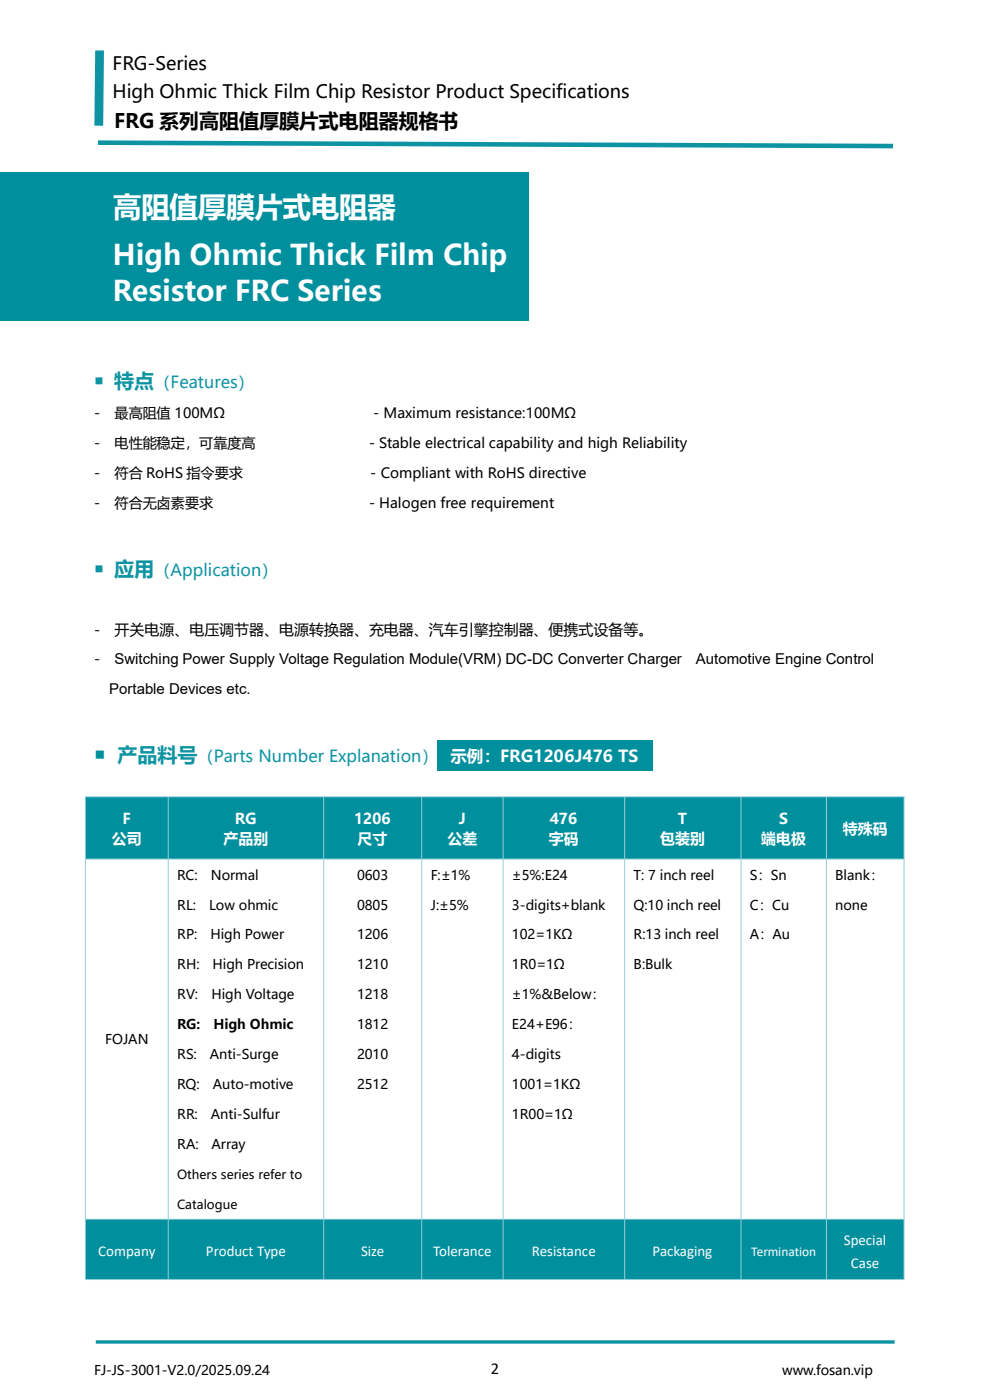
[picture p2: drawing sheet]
<svg xmlns="http://www.w3.org/2000/svg" width="210mm" height="297mm" viewBox="0 0 210 297" stroke-linecap="round" stroke-linejoin="round" font-family="sans-serif">
<defs><g id="words">
<g font-size="6" fill="#fff">
<text x="24" y="46">高阻值厚膜片式电阻器</text>
<text x="23.9" y="56.1">High Ohmic Thick Film Chip</text>
<text x="23.9" y="63.9">Resistor FRC Series</text>
</g>
<text font-size="5" fill="#0d7d8a" x="20" y="161.8">￭</text>
<text font-size="4.2" x="24.2" y="27.2">FRG 系列高阻值厚膜片式电阻器规格书</text>
<g font-size="4.2" fill="#0e93a2">
<text x="20" y="82.3">￭ 特点</text>
<text x="20" y="122.3">￭ 应用</text>
<text x="24.9" y="161.8">产品料号</text>
</g>
<g font-size="3.9">
<text x="23.9" y="14.9">FRG-Series</text>
<text x="23.9" y="20.9">High Ohmic Thick Film Chip Resistor Product Specifications</text>
</g>
<g font-size="3.5" fill="#0e93a2">
<text x="32.7" y="82.3">（Features）</text>
<text x="32.7" y="122.3">（Application）</text>
<text x="41.9" y="161.8">（Parts Number Explanation）</text>
</g>
<text font-size="3.5" fill="#fff" x="95.5" y="161.7">示例：FRG1206J476 TS</text>
<text font-size="3.5" x="104.1" y="291.5">2</text>
<g font-size="3.2">
<text x="24.3" y="134.6">开关电源、电压调节器、电源转换器、充电器、汽车引擎控制器、便携式设备等。</text>
<text x="24.3" y="140.9">Switching Power Supply Voltage Regulation Module(VRM) DC-DC Converter Charger</text>
<text x="147.6" y="140.9">Automotive Engine Control</text>
<text x="23.2" y="147.2">Portable Devices etc.</text>
</g>
<g font-size="3.2" fill="#fff">
<text x="23.7" y="179">公司</text>
<text x="26" y="174.8">F</text>
<text x="47.4" y="179">产品别</text>
<text x="49.8" y="174.8">RG</text>
<text x="75.1" y="174.8">1206</text>
<text x="75.9" y="179">尺寸</text>
<text x="94.9" y="179">公差</text>
<text x="97.3" y="174.8">J</text>
<text x="116.4" y="179">字码</text>
<text x="116.6" y="174.8">476</text>
<text x="140" y="179">包装别</text>
<text x="143.8" y="174.8">T</text>
<text x="161.5" y="179">端电极</text>
<text x="165.3" y="174.8">S</text>
<text x="178.8" y="176.9">特殊码</text>
<text x="20.8" y="266.5">Company</text>
<text x="43.7" y="266.5">Product Type</text>
<text x="76.6" y="266.5">Size</text>
<text x="91.9" y="266.5">Tolerance</text>
<text x="112.8" y="266.5">Resistance</text>
<text x="138.4" y="266.5">Packaging</text>
<text x="179" y="264">Special</text>
<text x="180.5" y="268.9">Case</text>
</g>
<g font-size="3">
<text x="20" y="88.7">-</text>
<text x="24.3" y="88.7">最高阻值 100MΩ</text>
<text x="79.2" y="88.7">- Maximum resistance:100MΩ</text>
<text x="20" y="95">-</text>
<text x="24.3" y="95">电性能稳定，可靠度高</text>
<text x="78.3" y="95">- Stable electrical capability and high Reliability</text>
<text x="20" y="101.4">-</text>
<text x="24.3" y="101.4">符合 RoHS 指令要求</text>
<text x="78.5" y="101.4">- Compliant with RoHS directive</text>
<text x="20" y="107.7">-</text>
<text x="24.3" y="107.7">符合无卤素要求</text>
<text x="78.3" y="107.7">- Halogen free requirement</text>
<text x="20" y="134.6">-</text>
<text x="20" y="140.9">-</text>
</g>
<g font-size="2.8">
<text x="37.6" y="186.6">RC:</text>
<text x="44.7" y="186.6">Normal</text>
<text x="75.7" y="186.6">0603</text>
<text x="91.4" y="186.6">F:±1%</text>
<text x="108.6" y="186.6">±5%:E24</text>
<text x="134.4" y="186.6">T: 7 inch reel</text>
<text x="159" y="186.6">S：Sn</text>
<text x="177.2" y="186.6">Blank：</text>
<text x="37.6" y="193">RL:</text>
<text x="44.4" y="193">Low ohmic</text>
<text x="75.7" y="193">0805</text>
<text x="91.4" y="193">J:±5%</text>
<text x="108.6" y="193">3-digits+blank</text>
<text x="134.4" y="193">Q:10 inch reel</text>
<text x="159" y="193">C：Cu</text>
<text x="177.2" y="193">none</text>
<text x="37.6" y="199.3">RP:</text>
<text x="44.7" y="199.3">High Power</text>
<text x="75.7" y="199.3">1206</text>
<text x="108.6" y="199.3">102=1KΩ</text>
<text x="134.4" y="199.3">R:13 inch reel</text>
<text x="159" y="199.3">A：Au</text>
<text x="37.6" y="205.7">RH:</text>
<text x="45.1" y="205.7">High Precision</text>
<text x="75.7" y="205.7">1210</text>
<text x="108.6" y="205.7">1R0=1Ω</text>
<text x="134.4" y="205.7">B:Bulk</text>
<text x="37.6" y="212">RV:</text>
<text x="44.8" y="212">High Voltage</text>
<text x="75.7" y="212">1218</text>
<text x="108.6" y="212">±1%&amp;Below：</text>
<text x="22.3" y="221.5">FOJAN</text>
<text x="37.6" y="218.4">RG:</text>
<text x="45.3" y="218.4">High Ohmic</text>
<text x="75.7" y="218.4">1812</text>
<text x="108.6" y="218.4">E24+E96：</text>
<text x="37.6" y="224.7">RS:</text>
<text x="44.5" y="224.7">Anti-Surge</text>
<text x="75.7" y="224.7">2010</text>
<text x="108.6" y="224.7">4-digits</text>
<text x="37.6" y="231.1">RQ:</text>
<text x="45.2" y="231.1">Auto-motive</text>
<text x="75.7" y="231.1">2512</text>
<text x="108.6" y="231.1">1001=1KΩ</text>
<text x="37.6" y="237.4">RR:</text>
<text x="44.7" y="237.4">Anti-Sulfur</text>
<text x="108.6" y="237.4">1R00=1Ω</text>
<text x="37.6" y="243.8">RA:</text>
<text x="44.9" y="243.8">Array</text>
<text x="20" y="291.6">FJ-JS-3001-V2.0/2025.09.24</text>
<text x="165.9" y="291.6">www.fosan.vip</text>
</g>
<text font-size="2.8" fill="#fff" x="159.3" y="266.5">Termination</text>
<g font-size="2.6">
<text x="37.6" y="250.1">Others series refer to</text>
<text x="37.6" y="256.4">Catalogue</text>
</g>
</g></defs>
<path d="M20.8 30.3l168.6 .7" fill="none" stroke="#0e93a2" stroke-width=".97" stroke-linecap="butt"/>
<path d="M21.1 10.7l-.1 16" fill="none" stroke="#0e93a2" stroke-width="1.9" stroke-linecap="butt"/>
<path d="M20.3 284.7h169.5" fill="none" stroke="#0e93a3" stroke-width=".72" stroke-linecap="butt"/>
<g fill="#008f9c">
<path d="M0 36.5h112.2v31.6h-112.2z" fill-rule="evenodd"/>
<path d="M18.1 169h17.5v13.2h-17.5z" fill-rule="evenodd"/>
<path d="M35.7 169h32.9v13.2h-32.9z" fill-rule="evenodd"/>
<path d="M68.7 169h20.8v13.2h-20.8z" fill-rule="evenodd"/>
<path d="M89.5 169h17.2v13.2h-17.2z" fill-rule="evenodd"/>
<path d="M106.7 169h25.8v13.2h-25.8z" fill-rule="evenodd"/>
<path d="M132.5 169h24.6v13.2h-24.6z" fill-rule="evenodd"/>
<path d="M157.2 169h18.1v13.2h-18.1z" fill-rule="evenodd"/>
<path d="M175.3 169h16.4v13.2h-16.4z" fill-rule="evenodd"/>
</g>
<g fill="#fff">
<path d="M18.1 182.3h17.5v76.2h-17.5z" fill-rule="evenodd"/>
<path d="M35.7 182.3h32.9v76.2h-32.9z" fill-rule="evenodd"/>
<path d="M68.7 182.3h20.8v76.2h-20.8z" fill-rule="evenodd"/>
<path d="M89.5 182.3h17.2v76.2h-17.2z" fill-rule="evenodd"/>
<path d="M106.7 182.3h25.8v76.2h-25.8z" fill-rule="evenodd"/>
<path d="M132.5 182.3h24.6v76.2h-24.6z" fill-rule="evenodd"/>
<path d="M157.2 182.3h18.1v76.2h-18.1z" fill-rule="evenodd"/>
<path d="M175.3 182.3h16.4v76.2h-16.4z" fill-rule="evenodd"/>
</g>
<g fill="#008f9c">
<path d="M18.1 258.7h17.5v12.7h-17.5z" fill-rule="evenodd"/>
<path d="M35.7 258.7h32.9v12.7h-32.9z" fill-rule="evenodd"/>
<path d="M68.7 258.7h20.8v12.7h-20.8z" fill-rule="evenodd"/>
<path d="M89.5 258.7h17.2v12.7h-17.2z" fill-rule="evenodd"/>
<path d="M106.7 258.7h25.8v12.7h-25.8z" fill-rule="evenodd"/>
<path d="M132.5 258.7h24.6v12.7h-24.6z" fill-rule="evenodd"/>
<path d="M157.2 258.7h18.1v12.7h-18.1z" fill-rule="evenodd"/>
<path d="M175.3 258.7h16.4v12.7h-16.4z" fill-rule="evenodd"/>
</g>
<g fill="none" stroke="#92cddc" stroke-width=".21">
<path d="M18 169h173.9M18.1 169v102.4M35.7 169v102.4M68.7 169v102.4M89.5 169v102.4M106.7 169v102.4M132.5 169v102.4M157.2 169v102.4M175.3 169v102.4M191.8 169v102.4M18 182.2h173.9M18 258.7h173.9"/>
<path d="M18 271.4h173.9"/>
</g>
<path d="M92.9 156.9h45.6v6.5h-45.6z" fill-rule="evenodd" fill="#008f9c"/>
<use href="#words"/>
</svg>
